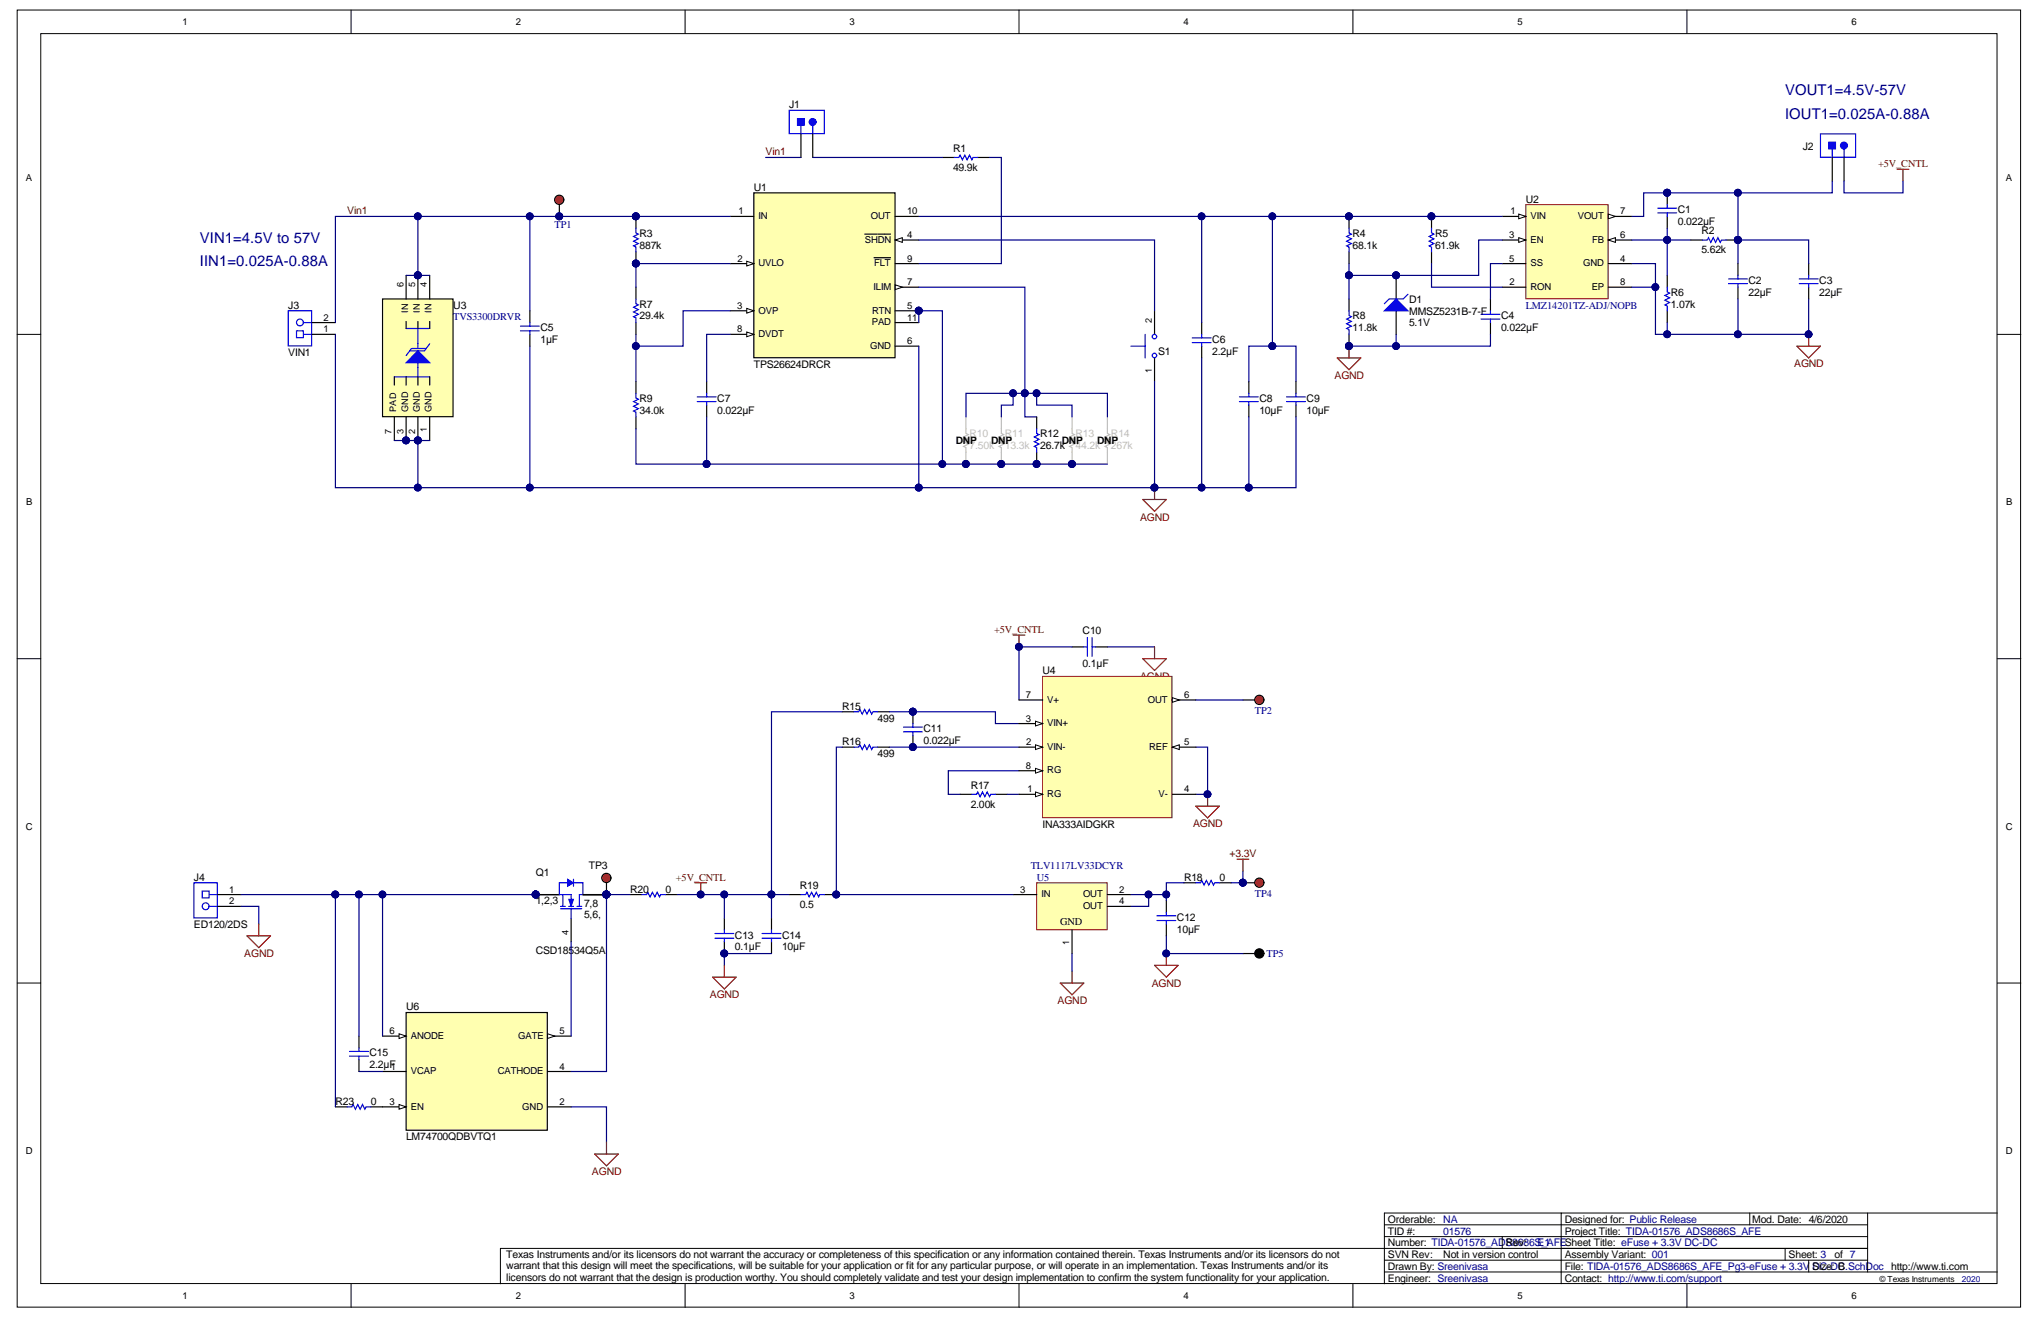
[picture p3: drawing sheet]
<svg xmlns="http://www.w3.org/2000/svg" width="432mm" height="279mm" viewBox="0 0 432 279" stroke-linecap="round" stroke-linejoin="round" font-family="sans-serif">
<defs><g id="words">
<g font-size="3.1" fill="#000080">
<text x="377.8" y="20.2">VOUT1=4.5V-57V</text>
<text x="377.8" y="25.2">IOUT1=0.025A-0.88A</text>
<text x="42.3" y="51.4">VIN1=4.5V to 57V</text>
<text x="42.3" y="56.3">IIN1=0.025A-0.88A</text>
</g>
<g font-size="2.2">
<text x="167" y="22.9">J1</text>
<text x="201.7" y="32.1">R1</text>
<text x="381.6" y="31.6">J2</text>
<text x="159.6" y="40.4">U1</text>
<text x="201.7" y="36.1">49.9k</text>
<text x="323" y="42.9">U2</text>
<text x="355.1" y="47.6">0.022µF</text>
<text x="355.1" y="45.1">C1</text>
<text x="135.4" y="52.6">887k</text>
<text x="135.4" y="50.1">R3</text>
<text x="286.3" y="52.6">68.1k</text>
<text x="286.3" y="50.1">R4</text>
<text x="303.8" y="52.6">61.9k</text>
<text x="303.8" y="50.1">R5</text>
<text x="360.1" y="53.6">5.62k</text>
<text x="360.1" y="49.6">R2</text>
<text x="61" y="65.3">J3</text>
<text x="95.9" y="65.3">U3</text>
<text x="135.4" y="65.1">R7</text>
<text x="298.3" y="64.1">D1</text>
<text x="353.6" y="65.1">1.07k</text>
<text x="353.6" y="62.6">R6</text>
<text x="370.1" y="62.6">22µF</text>
<text x="370.1" y="60.1">C2</text>
<text x="385.1" y="62.6">22µF</text>
<text x="385.1" y="60.1">C3</text>
<text x="114.4" y="70.1">C5</text>
<text x="135.4" y="67.6">29.4k</text>
<text x="286.3" y="70.1">11.8k</text>
<text x="286.3" y="67.6">R8</text>
<text x="298.3" y="69.1">5.1V</text>
<text x="298.3" y="66.6">MMSZ5231B-7-F</text>
<text x="317.7" y="70.1">0.022µF</text>
<text x="317.7" y="67.6">C4</text>
<text x="61" y="75.3">VIN1</text>
<text x="114.4" y="72.5">1µF</text>
<text x="159.6" y="77.8">TPS26624DRCR</text>
<text x="245.1" y="75">S1</text>
<text x="256.6" y="75">2.2µF</text>
<text x="256.6" y="72.5">C6</text>
<text x="135.4" y="87.5">34.0k</text>
<text x="135.4" y="85">R9</text>
<text x="151.8" y="87.5">0.022µF</text>
<text x="151.8" y="85">C7</text>
<text x="266.6" y="87.5">10µF</text>
<text x="266.6" y="85">C8</text>
<text x="276.6" y="87.5">10µF</text>
<text x="276.6" y="85">C9</text>
<text x="202.3" y="93.9">DNP</text>
<text x="209.8" y="93.9">DNP</text>
<text x="220.2" y="95">26.7k</text>
<text x="220.2" y="92.5">R12</text>
<text x="224.7" y="93.9">DNP</text>
<text x="232.2" y="93.9">DNP</text>
<text x="229.2" y="134.2">C10</text>
<text x="220.7" y="142.7">U4</text>
<text x="229.2" y="141.2">0.1µF</text>
<text x="178.3" y="150.1">R15</text>
<text x="185.8" y="152.6">499</text>
<text x="195.5" y="154.9">C11</text>
<text x="178.3" y="157.6">R16</text>
<text x="185.8" y="160.1">499</text>
<text x="195.5" y="157.4">0.022µF</text>
<text x="205.5" y="166.9">R17</text>
<text x="205.5" y="170.9">2.00k</text>
<text x="220.7" y="175.1">INA333AIDGKR</text>
<text x="113.4" y="185.3">Q1</text>
<text x="124.6" y="183.8">TP3</text>
<text x="41.1" y="186.3">J4</text>
<text x="113.4" y="191.3">1,2,3</text>
<text x="123.6" y="191.8">7,8</text>
<text x="133.4" y="188.8">R20</text>
<text x="140.8" y="188.8">0</text>
<text x="169.3" y="188.1">R19</text>
<text x="250.6" y="186.3">R18</text>
<text x="258.1" y="186.3">0</text>
<text x="41.1" y="196.3">ED120/2DS</text>
<text x="123.6" y="194.3">5,6,</text>
<text x="169.3" y="192.1">0.5</text>
<text x="224.4" y="195.8">GND</text>
<text x="249.1" y="197.3">10µF</text>
<text x="249.1" y="194.8">C12</text>
<text x="113.4" y="201.8">CSD18534Q5A</text>
<text x="155.6" y="201">0.1µF</text>
<text x="155.6" y="198.6">C13</text>
<text x="165.5" y="201">10µF</text>
<text x="165.5" y="198.6">C14</text>
<text x="86" y="213.8">U6</text>
<text x="78.2" y="226">2.2µF</text>
<text x="78.2" y="223.5">C15</text>
<text x="71" y="233.7">R23</text>
<text x="78.5" y="233.7">0</text>
<text x="86" y="241.2">LM74700QDBVTQ1</text>
<text x="293.8" y="263.7">Number: TIDA-01576_ADS8686SE_1AFESheet Title: eFuse + 3.3V DC-DC</text>
<text x="293.8" y="261.2">TID #:</text>
<text x="293.8" y="258.7">Orderable:</text>
<text x="318.7" y="263.7">Rev:</text>
<text x="331.2" y="261.2">Project Title: TIDA-01576_ADS8686S_AFE</text>
<text x="331.2" y="258.7">Designed for: Public Release</text>
<text x="370.9" y="258.7">Mod. Date: 4/6/2020</text>
<text x="107.2" y="266.1">Texas Instruments and/or its licensors do not warrant the accuracy or completeness of this specification or any information contained therein. Texas Instruments and/or its licensors do not</text>
<text x="107.2" y="268.6">warrant that this design will meet the specifications, will be suitable for your application or fit for any particular purpose, or will operate in an implementation. Texas Instruments and/or its</text>
<text x="293.8" y="268.7">Drawn By: Sreenivasa</text>
<text x="293.8" y="266.2">SVN Rev:</text>
<text x="305.5" y="266.2">Not in version control</text>
<text x="331.2" y="268.7">File: TIDA-01576_ADS8686S_AFE_Pg3-eFuse + 3.3V</text>
<text x="331.2" y="266.2">Assembly Variant: 001</text>
<text x="378.6" y="266.2">Sheet: 3</text>
<text x="383.6" y="268.7">Size: B.SchDoc</text>
<text x="388.3" y="266.2">of 7</text>
<text x="400.3" y="268.7">http://www.ti.com</text>
<text x="107.2" y="271">licensors do not warrant that the design is production worthy. You should completely validate and test your design implementation to confirm the system functionality for your application.</text>
<text x="293.8" y="271.2">Engineer: Sreenivasa</text>
<text x="331.2" y="271.2">Contact: http://www.ti.com/support</text>
</g>
<g font-size="2.2" fill="#800000">
<text x="162.1" y="32.9">Vin1</text>
<text x="397.5" y="35.3">+5V_CNTL</text>
<text x="73.5" y="45.4">Vin1</text>
<text x="379.8" y="77.7">AGND</text>
<text x="282.5" y="80.2">AGND</text>
<text x="241.3" y="110.2">AGND</text>
<text x="210.4" y="133.9">+5V_CNTL</text>
<text x="241.3" y="143.9">AGND</text>
<text x="252.5" y="175.1">AGND</text>
<text x="260.2" y="181.3">+3.3V</text>
<text x="143.1" y="186.3">+5V_CNTL</text>
<text x="51.7" y="202.5">AGND</text>
<text x="243.8" y="208.7">AGND</text>
<text x="150.3" y="211.2">AGND</text>
<text x="223.8" y="212.5">AGND</text>
<text x="125.3" y="248.7">AGND</text>
</g>
<g font-size="2.2" fill="#000080">
<text x="117.4" y="48.3">TP1</text>
<text x="323" y="65.3">LMZ14201TZ-ADJ/NOPB</text>
<text x="95.9" y="67.8">TVS3300DRVR</text>
<text x="265.6" y="151.1">TP2</text>
<text x="218.2" y="183.8">TLV1117LV33DCYR</text>
<text x="219.4" y="186.3">U5</text>
<text x="265.6" y="189.8">TP4</text>
<text x="268.1" y="202.5">TP5</text>
<text x="305.5" y="261.2">01576</text>
<text x="305.5" y="258.7">NA</text>
<text x="383.6" y="268.7">DC-DC</text>
</g>
<g font-size="2.2" fill="#c0bebc">
<text x="205.2" y="95">7.50k</text>
<text x="205.2" y="92.5">R10</text>
<text x="212.7" y="95">13.3k</text>
<text x="212.7" y="92.5">R11</text>
<text x="227.7" y="95">44.2k</text>
<text x="227.7" y="92.5">R13</text>
<text x="235.1" y="95">267k</text>
<text x="235.1" y="92.5">R14</text>
</g>
<g font-size="2">
<text x="38.6" y="5.3">1</text>
<text x="109.2" y="5.3">2</text>
<text x="179.8" y="5.3">3</text>
<text x="250.5" y="5.3">4</text>
<text x="321.2" y="5.3">5</text>
<text x="391.9" y="5.3">6</text>
<text x="5.5" y="38.3">A</text>
<text x="424.6" y="38.3">A</text>
<text x="156.3" y="45.4">1</text>
<text x="160.6" y="46.4">IN</text>
<text x="184.3" y="46.4">OUT</text>
<text x="192" y="45.4">10</text>
<text x="319.7" y="45.4">1</text>
<text x="324" y="46.4">VIN</text>
<text x="334" y="46.4">VOUT</text>
<text x="342.9" y="45.4">7</text>
<text x="183.1" y="51.4">SHDN</text>
<text x="192" y="50.4">4</text>
<text x="319.4" y="50.4">3</text>
<text x="324" y="51.4">EN</text>
<text x="337" y="51.4">FB</text>
<text x="342.9" y="50.4">6</text>
<text x="156.1" y="55.4">2</text>
<text x="160.6" y="56.4">UVLO</text>
<text x="185" y="56.4">FLT</text>
<text x="192" y="55.4">9</text>
<text x="319.4" y="55.4">5</text>
<text x="324" y="56.4">SS</text>
<text x="335.1" y="56.4">GND</text>
<text x="342.9" y="55.4">4</text>
<text x="156" y="65.3">3</text>
<text x="184.9" y="61.3">ILIM</text>
<text x="192" y="65.3">5</text>
<text x="192" y="60.3">7</text>
<text x="319.5" y="60.3">2</text>
<text x="324" y="61.3">RON</text>
<text x="336.9" y="61.3">EP</text>
<text x="342.9" y="60.3">8</text>
<text x="68.5" y="70.3">1</text>
<text x="68.5" y="67.8">2</text>
<text x="156" y="70.3">8</text>
<text x="160.6" y="66.3">OVP</text>
<text x="160.6" y="71.3">DVDT</text>
<text x="184.5" y="68.8">PAD</text>
<text x="184.6" y="66.3">RTN</text>
<text x="192" y="67.8">11</text>
<text x="184.2" y="73.8">GND</text>
<text x="192" y="72.8">6</text>
<text x="5.5" y="106.9">B</text>
<text x="424.6" y="106.9">B</text>
<text x="217.2" y="147.7">7</text>
<text x="221.7" y="148.7">V+</text>
<text x="243" y="148.7">OUT</text>
<text x="250.6" y="147.7">6</text>
<text x="217.2" y="152.7">3</text>
<text x="221.7" y="153.7">VIN+</text>
<text x="217.2" y="157.7">2</text>
<text x="221.7" y="158.7">VIN-</text>
<text x="243.2" y="158.7">REF</text>
<text x="250.6" y="157.7">5</text>
<text x="217.2" y="162.6">8</text>
<text x="217.5" y="167.6">1</text>
<text x="221.7" y="163.6">RG</text>
<text x="250.6" y="167.6">4</text>
<text x="221.7" y="168.6">RG</text>
<text x="245.2" y="168.6">V-</text>
<text x="5.5" y="175.5">C</text>
<text x="424.6" y="175.5">C</text>
<text x="48.5" y="188.8">1</text>
<text x="48.5" y="191.3">2</text>
<text x="215.9" y="188.8">3</text>
<text x="220.4" y="189.8">IN</text>
<text x="229.2" y="189.8">OUT</text>
<text x="236.9" y="188.8">2</text>
<text x="236.9" y="191.3">4</text>
<text x="229.2" y="192.3">OUT</text>
<text x="82.4" y="218.8">6</text>
<text x="87" y="219.8">ANODE</text>
<text x="109.7" y="219.8">GATE</text>
<text x="118.4" y="218.8">5</text>
<text x="82.7" y="226.3">1</text>
<text x="87" y="227.3">VCAP</text>
<text x="105.4" y="227.3">CATHODE</text>
<text x="118.4" y="226.3">4</text>
<text x="82.4" y="233.8">3</text>
<text x="118.4" y="233.8">2</text>
<text x="87" y="234.8">EN</text>
<text x="110.6" y="234.8">GND</text>
<text x="5.5" y="244.1">D</text>
<text x="424.6" y="244.1">D</text>
<text x="38.6" y="274.8">1</text>
<text x="109.2" y="274.8">2</text>
<text x="179.8" y="274.8">3</text>
<text x="250.5" y="274.8">4</text>
<text x="321.2" y="274.8">5</text>
<text x="391.9" y="274.8">6</text>
</g>
<g font-size="1.9">
<text x="85.4" y="60.8" transform="rotate(-90 85.4 60.8)">6</text>
<text x="87.9" y="60.8" transform="rotate(-90 87.9 60.8)">5</text>
<text x="90.4" y="60.8" transform="rotate(-90 90.4 60.8)">4</text>
<text x="86.4" y="66.1" transform="rotate(-90 86.4 66.1)">IN</text>
<text x="88.9" y="66.1" transform="rotate(-90 88.9 66.1)">IN</text>
<text x="91.4" y="66.1" transform="rotate(-90 91.4 66.1)">IN</text>
<text x="243.8" y="68.2" transform="rotate(-90 243.8 68.2)">2</text>
<text x="243.8" y="79" transform="rotate(-90 243.8 79)">1</text>
<text x="83.9" y="87.2" transform="rotate(-90 83.9 87.2)">PAD</text>
<text x="86.4" y="87.2" transform="rotate(-90 86.4 87.2)">GND</text>
<text x="88.9" y="87.2" transform="rotate(-90 88.9 87.2)">GND</text>
<text x="91.4" y="87.2" transform="rotate(-90 91.4 87.2)">GND</text>
<text x="82.9" y="91.7" transform="rotate(-90 82.9 91.7)">7</text>
<text x="85.4" y="91.7" transform="rotate(-90 85.4 91.7)">3</text>
<text x="87.9" y="91.7" transform="rotate(-90 87.9 91.7)">2</text>
<text x="90.4" y="91.5" transform="rotate(-90 90.4 91.5)">1</text>
<text x="120.3" y="197.8" transform="rotate(-90 120.3 197.8)">4</text>
<text x="226.3" y="200" transform="rotate(-90 226.3 200)">1</text>
</g>
<text font-size="1.8" x="397.8" y="271.2">© Texas Instruments</text>
<text font-size="1.8" fill="#000080" x="415.3" y="271.2">2020</text>
</g></defs>
<g fill="#fff" stroke="#000" stroke-width=".21">
<path d="M3.6 2.1h424.1v274.4h-424.1z"/>
<path d="M8.6 7.1h414.1v264.4h-414.1z"/>
</g>
<g fill="none" stroke="#000" stroke-width=".21">
<path d="M74.3 2.1v5M145 2.1v5M215.7 2.1v5M286.4 2.1v5M357.1 2.1v5M3.6 70.7h5M422.8 70.7h4.9M3.6 139.4h5M422.8 139.4h4.9M3.6 208h5M422.8 208h4.9M293 259.1h102.3"/>
<path d="M330.4 256.6h-37.4v15M370.4 256.6v2.5M395.3 256.6v12.5M422.8 256.6h-92.4v15M74.3 271.6v5M145 271.6v5M215.7 271.6v5M286.4 271.6v5M293 269.1h129.8M293 266.6h102.3M293 261.6h102.3M318 261.6v2.5"/>
<path d="M357.1 271.6v5M377.8 264.1v2.5M382.8 266.6v2.5M395.3 264.1h-289.4v7.5"/>
</g>
<path d="M61 65.7h5v7.5h-5z" fill="#fff" stroke="#00f" stroke-width=".25"/>
<path d="M64.3 68.2h1.7" fill="none" stroke="#00f" stroke-width=".25"/>
<circle cx="63.5" cy="68.2" r=".72" fill="#fff" stroke="#00f" stroke-width=".25"/>
<path d="M64.3 70.7h1.7" fill="none" stroke="#00f" stroke-width=".25"/>
<path d="M66 70.7h5M66 68.2h5" fill="none" stroke="#000" stroke-width=".25"/>
<path d="M62.8 70h1.4v1.4h-1.4z" fill="#fff" stroke="#00f" stroke-width=".25"/>
<path d="M199.5 33.3h2.5M207 33.3h2.5M134.6 80.7v2.5M134.6 88.2v2.5" fill="none" stroke="#000" stroke-width=".25"/>
<path d="M202 33.3h1l.2-.5 .5 1 .5-1 .5 1 .5-1 .5 1 .3-.5h1M134.6 83.2v1l.5 .3-1 .5 1 .5-1 .5 1 .5-1 .5 .5 .2v1" fill="none" stroke="#00f" stroke-width=".25"/>
<path d="M167 23.3h7.5v5h-7.5z" fill="#fff" stroke="#00f" stroke-width=".25"/>
<g fill="none" stroke="#00f" stroke-width=".25">
<path d="M169.5 26.6v1.7M172 26.6v1.7M134.6 48.3v1l.5 .2-1 .5 1 .5-1 .5 1 .5-1 .5 .5 .3v1M110.2 69h4M110.2 70h4M112.2 68.2v.8M112.2 70v.7M134.6 63.3v1l.5 .2-1 .5 1 .5-1 .5 1 .5-1 .5 .5 .2v1M147.6 84h4M147.6 85h4M149.6 83.2v.8M149.6 85v.7"/>
<path d="M262.3 84h4M262.3 85h4M264.3 83.2v.8M264.3 85v.7M272.3 84h4M272.3 85h4M274.3 83.2v.8M274.3 85v.7"/>
</g>
<circle cx="172" cy="25.8" r=".72" fill="#00f" stroke="#00f" stroke-width=".25"/>
<g fill="none" stroke="#000" stroke-width=".25">
<path d="M169.5 28.3v5M172 28.3v5M134.6 45.8v2.5M134.6 53.3v2.5M112.2 65.7v2.5M112.2 70.7v2.5M134.6 60.8v2.5M134.6 68.2v2.5M149.6 80.7v2.5M149.6 85.7v2.5M264.3 80.7v2.5M264.3 85.7v2.5"/>
<path d="M274.3 80.7v2.5M274.3 85.7v2.5"/>
</g>
<path d="M168.8 25.1h1.4v1.4h-1.4z" fill="#00f" stroke="#00f" stroke-width=".21"/>
<g fill="#000080" stroke="#000080" stroke-width=".21">
<circle cx="134.6" cy="45.8" r=".72"/>
<circle cx="134.6" cy="55.7" r=".72"/>
</g>
<path d="M159.6 40.8h29.8v34.9h-29.8z" fill="#ffffb0" stroke="#000" stroke-width=".25"/>
<path d="M154.6 45.8h5M154.6 55.8h5" fill="none" stroke="#000" stroke-width=".25"/>
<path d="M158.1 55.3l1.5 .5-1.5 .5z" fill="#fff"/>
<path d="M158.1 55.3l1.5 .5-1.5 .5z" fill="none" stroke="#000" stroke-width=".21"/>
<path d="M154.6 65.7h5" fill="none" stroke="#000" stroke-width=".25"/>
<path d="M158.1 65.3l1.5 .4-1.5 .5z" fill="#fff"/>
<path d="M158.1 65.3l1.5 .4-1.5 .5z" fill="none" stroke="#000" stroke-width=".21"/>
<path d="M189.5 50.8h5" fill="none" stroke="#000" stroke-width=".25"/>
<path d="M189.5 50.8l1.5-.5v1z" fill="#fff"/>
<path d="M189.5 50.8l1.5-.5v1z" fill="none" stroke="#000" stroke-width=".21"/>
<path d="M183.1 49.5h1.1M184.4 49.5h1.2M185.8 49.5h1.3M187.2 49.5h1.3M189.5 65.7h5M189.5 73.2h5M189.5 60.8h5" fill="none" stroke="#000" stroke-width=".25"/>
<circle cx="194.5" cy="65.7" r=".72" fill="#000080" stroke="#000080" stroke-width=".21"/>
<path d="M189.5 60.3l1.5 .5-1.5 .5z" fill="#fff"/>
<path d="M189.5 60.3l1.5 .5-1.5 .5z" fill="none" stroke="#000" stroke-width=".21"/>
<path d="M154.6 70.7h5" fill="none" stroke="#000" stroke-width=".25"/>
<path d="M158.1 70.2l1.5 .5-1.5 .5z" fill="#fff"/>
<path d="M158.1 70.2l1.5 .5-1.5 .5z" fill="none" stroke="#000" stroke-width=".21"/>
<path d="M185 54.5h1.2M186.2 54.5h1.1M187.3 54.5h1.2M189.5 55.8h5M189.5 45.8h5M189.5 68.2h5M244.4 65.7v5M244.4 75.7v5M254.4 68.2v2.5M254.4 73.2v2.5M219.4 88.2v2.5M219.4 95.7v2.5" fill="none" stroke="#000" stroke-width=".25"/>
<g fill="#000080" stroke="#000080" stroke-width=".21">
<circle cx="194.5" cy="65.7" r=".72"/>
<circle cx="219.4" cy="98.2" r=".72"/>
<circle cx="211.9" cy="98.2" r=".72"/>
<circle cx="204.4" cy="98.2" r=".72"/>
<circle cx="226.9" cy="98.2" r=".72"/>
</g>
<g fill="none" stroke="#00f" stroke-width=".25">
<path d="M239.4 73.2h3M242.4 70.7v5M252.4 71.5h4M252.4 72.5h4M254.4 70.7v.8M254.4 72.5v.7M219.4 90.7v1l.5 .2-1 .5 1 .5-1 .5 1 .5-1 .5 .5 .3v1"/>
<circle cx="244.4" cy="75.2" r=".47"/>
<circle cx="244.4" cy="71.2" r=".47"/>
</g>
<path d="M204.5 88.2v3.5l.5 .2-1 .5 1 .5-1 .5 1 .5-1 .5 .5 .3v3.5M211.9 88.2v3.5l.5 .2-1 .5 1 .5-1 .5 1 .5-1 .5 .5 .3v3.5M226.9 88.2v3.5l.5 .2-1 .5 1 .5-1 .5 1 .5-1 .5 .5 .3v3.5M234.4 88.2v3.5l.5 .2-1 .5 1 .5-1 .5 1 .5-1 .5 .5 .3v3.5" fill="none" stroke="#c0bebc" stroke-width=".25"/>
<path d="M401.5 35.8h2.5M402.8 35.8v2.5" fill="none" stroke="#800000" stroke-width=".25"/>
<path d="M385.3 28.3h7.5v5h-7.5z" fill="#fff" stroke="#00f" stroke-width=".25"/>
<path d="M387.8 31.6v1.7M390.3 31.6v1.7" fill="none" stroke="#00f" stroke-width=".25"/>
<circle cx="390.3" cy="30.8" r=".72" fill="#00f" stroke="#00f" stroke-width=".25"/>
<path d="M387.8 33.3v5M390.3 33.3v5" fill="none" stroke="#000" stroke-width=".25"/>
<path d="M387.1 30.1h1.4v1.4h-1.4z" fill="#00f" stroke="#00f" stroke-width=".21"/>
<circle cx="118.4" cy="42.3" r=".97" fill="#ee0e22" stroke="#000" stroke-width=".25"/>
<path d="M118.4 43.3v2.5" fill="none" stroke="#000" stroke-width=".25"/>
<circle cx="118.4" cy="45.8" r=".72" fill="#000080" stroke="#000080" stroke-width=".21"/>
<path d="M219.4 186.8h14.9v9.9h-14.9z" fill="#ffffb0" stroke="#800000" stroke-width=".21"/>
<path d="M153.3 194.2v2.5M153.3 199.2v2.5M163.3 194.2v2.5M163.3 199.2v2.5M214.4 189.3h5M226.9 196.7v5M234.4 189.3h5M234.4 191.8h5" fill="none" stroke="#000" stroke-width=".25"/>
<circle cx="153.3" cy="201.7" r=".72" fill="#000080" stroke="#000080" stroke-width=".21"/>
<path d="M151.3 197.5h4M151.3 198.5h4M153.3 196.7v.8M153.3 198.5v.7M161.3 197.5h4M161.3 198.5h4M163.3 196.7v.8M163.3 198.5v.7" fill="none" stroke="#00f" stroke-width=".25"/>
<circle cx="266.6" cy="186.7" r=".97" fill="#ee0e22" stroke="#000" stroke-width=".25"/>
<path d="M246.9 190.5v2.5M246.9 195.5v2.5M263.1 186.8h2.5M263.1 201.7h2.5" fill="none" stroke="#000" stroke-width=".25"/>
<circle cx="263.1" cy="186.7" r=".72" fill="#000080" stroke="#000080" stroke-width=".21"/>
<path d="M244.9 193.8h4M244.9 194.7h4M246.9 193v.8M246.9 194.7v.8" fill="none" stroke="#00f" stroke-width=".25"/>
<circle cx="266.6" cy="201.7" r=".97" fill="#000" stroke="#000" stroke-width=".25"/>
<circle cx="128.3" cy="185.7" r=".97" fill="#ee0e22" stroke="#000" stroke-width=".25"/>
<path d="M128.4 186.8v2.5" fill="none" stroke="#000" stroke-width=".25"/>
<circle cx="128.3" cy="189.2" r=".72" fill="#000080" stroke="#000080" stroke-width=".21"/>
<path d="M86 214.2h29.8v24.9h-29.8z" fill="#ffffb0" stroke="#000" stroke-width=".25"/>
<path d="M115.9 219.2h5" fill="none" stroke="#000" stroke-width=".25"/>
<path d="M115.9 218.7l1.5 .5-1.5 .5z" fill="#fff"/>
<path d="M115.9 218.7l1.5 .5-1.5 .5z" fill="none" stroke="#000" stroke-width=".21"/>
<path d="M81 226.7h5M81 234.2h5M115.9 226.7h5" fill="none" stroke="#000" stroke-width=".25"/>
<path d="M84.5 233.7l1.5 .5-1.5 .5z" fill="#fff"/>
<path d="M84.5 233.7l1.5 .5-1.5 .5z" fill="none" stroke="#000" stroke-width=".21"/>
<path d="M81 219.2h5M115.9 234.2h5" fill="none" stroke="#000" stroke-width=".25"/>
<path d="M84.5 218.7l1.5 .5-1.5 .5z" fill="#fff"/>
<path d="M84.5 218.7l1.5 .5-1.5 .5z" fill="none" stroke="#000" stroke-width=".21"/>
<path d="M71 234.2h2.5M78.5 234.2h2.5" fill="none" stroke="#000" stroke-width=".25"/>
<path d="M73.5 234.2h1l.2-.5 .5 1 .5-1 .5 1 .5-1 .5 1 .3-.5h1" fill="none" stroke="#00f" stroke-width=".25"/>
<path d="M41.1 186.8h4.9v7.4h-4.9z" fill="#fff" stroke="#00f" stroke-width=".25"/>
<path d="M44.3 191.8h1.7" fill="none" stroke="#00f" stroke-width=".25"/>
<circle cx="43.5" cy="191.7" r=".72" fill="#fff" stroke="#00f" stroke-width=".25"/>
<path d="M44.3 189.3h1.7" fill="none" stroke="#00f" stroke-width=".25"/>
<path d="M46 189.3h5M46 191.8h5" fill="none" stroke="#000" stroke-width=".25"/>
<path d="M42.8 188.5h1.4v1.5h-1.4z" fill="#fff" stroke="#00f" stroke-width=".25"/>
<path d="M147.1 186.8h2.5M148.3 186.8v2.5" fill="none" stroke="#800000" stroke-width=".25"/>
<g fill="#000080" stroke="#000080" stroke-width=".21">
<circle cx="148.3" cy="189.2" r=".72"/>
<circle cx="128.3" cy="189.2" r=".72"/>
<circle cx="113.4" cy="189.2" r=".72"/>
</g>
<path d="M113.4 189.3h5M120.9 194.2v5M123.4 189.3h5" fill="none" stroke="#000" stroke-width=".25"/>
<path d="M118.4 189.3h2.5v2.5M118.6 192.3h4.5M118.6 191.8h1M119.1 189.3v2.5M120.4 191.8h1M120.9 192.3v1.9M122.1 191.8h1M122.6 189.3v2.5" fill="none" stroke="#00f" stroke-width=".25"/>
<path d="M120.4 190.3h1l-.5 1.5z" fill="#00f"/>
<path d="M120.4 190.3h1l-.5 1.5z" fill="none" stroke="#00f" stroke-width=".21"/>
<path d="M122.6 189.3h.8" fill="none" stroke="#00f" stroke-width=".25"/>
<path d="M113.4 189.3h5M123.4 189.3h5" fill="none" stroke="#000" stroke-width=".25"/>
<g fill="#000080" stroke="#000080" stroke-width=".21">
<circle cx="113.4" cy="189.2" r=".72"/>
<circle cx="128.3" cy="189.2" r=".72"/>
</g>
<path d="M120.1 186l1.3 .8-1.3 .7z" fill="#00f"/>
<path d="M120.1 186l1.3 .8-1.3 .7z" fill="none" stroke="#00f" stroke-width=".21"/>
<path d="M120.1 186.8h-1.7v2.5M121.4 186v1.5M121.4 186.8h2v2.5M253.1 186.8h1l.3-.5 .5 1 .5-1 .5 1 .5-1 .5 1 .2-.5h1M74 222.4h4M74 223.4h4M76 221.7v.7M76 223.4v.8" fill="none" stroke="#00f" stroke-width=".25"/>
<path d="M123.4 189.3h5M250.6 186.8h2.5M258.1 186.8h2.5M76 219.2v2.5M76 224.2v2.5" fill="none" stroke="#000" stroke-width=".25"/>
<g fill="#000080" stroke="#000080" stroke-width=".21">
<circle cx="128.3" cy="189.2" r=".72"/>
<circle cx="113.4" cy="189.2" r=".72"/>
</g>
<path d="M323 43.3h17.4v19.9h-17.4z" fill="#ffffb0" stroke="#800000" stroke-width=".21"/>
<path d="M318 45.8h5" fill="none" stroke="#000" stroke-width=".25"/>
<path d="M321.5 45.3l1.5 .5-1.5 .5z" fill="#fff"/>
<path d="M321.5 45.3l1.5 .5-1.5 .5z" fill="none" stroke="#000" stroke-width=".21"/>
<path d="M318 50.8h5" fill="none" stroke="#000" stroke-width=".25"/>
<path d="M321.5 50.3l1.5 .5-1.5 .5z" fill="#fff"/>
<path d="M321.5 50.3l1.5 .5-1.5 .5z" fill="none" stroke="#000" stroke-width=".21"/>
<path d="M318 55.8h5M340.4 55.8h5M340.4 50.8h5" fill="none" stroke="#000" stroke-width=".25"/>
<path d="M340.4 50.8l1.5-.5v1z" fill="#fff"/>
<path d="M340.4 50.8l1.5-.5v1z" fill="none" stroke="#000" stroke-width=".21"/>
<path d="M340.4 45.8h5M318 60.8h5" fill="none" stroke="#000" stroke-width=".25"/>
<path d="M340.4 45.3l1.5 .5-1.5 .5z" fill="#fff"/>
<path d="M340.4 45.3l1.5 .5-1.5 .5z" fill="none" stroke="#000" stroke-width=".21"/>
<path d="M295.5 58.3v5M303 45.8v2.5M303 53.3v2.5M352.9 40.8v2.5M352.9 45.8v2.5M357.9 50.8h2.5M365.4 50.8h2.5M295.5 65.7v5M315.5 63.3v2.4M315.5 68.2v2.5M340.4 60.8h5" fill="none" stroke="#000" stroke-width=".25"/>
<g fill="#000080" stroke="#000080" stroke-width=".21">
<circle cx="303" cy="45.8" r=".72"/>
<circle cx="367.8" cy="50.8" r=".72"/>
<circle cx="352.9" cy="40.8" r=".72"/>
<circle cx="295.5" cy="58.2" r=".72"/>
</g>
<path d="M303 48.3v1l.5 .2-1 .5 1 .5-1 .5 1 .5-1 .5 .5 .3v1M350.9 44h4M350.9 45h4M352.9 43.3v.7M352.9 45v.8M360.4 50.8h1l.2-.5 .5 1 .5-1 .5 1 .5-1 .5 1 .3-.5h1M313.5 66.5h4M313.5 67.5h4M315.5 65.7v.8M315.5 67.5v.7" fill="none" stroke="#00f" stroke-width=".25"/>
<path d="M295.5 63.3l2.5 2.4h-5z" fill="#00f"/>
<g fill="none" stroke="#00f" stroke-width=".25">
<path d="M285.5 48.3v1l.5 .2-1 .5 1 .5-1 .5 1 .5-1 .5 .5 .3v1M365.9 59h4M367.9 58.3v.7M380.8 59h4M382.8 58.3v.7M285.5 65.7v1l.5 .3-1 .5 1 .5-1 .5 1 .5-1 .5 .5 .2v1M295.5 63.3l2.5 2.4h-5zM298 62.3l-1 1h-3l-1 1M352.9 60.8v1l.5 .2-1 .5 1 .5-1 .5 1 .5-1 .5 .5 .3v.9M365.9 60h4M367.9 60v.8M380.8 60h4"/>
<path d="M382.8 60v.8M229.4 136.9h.8M230.2 134.9v4M231.2 134.9v4M231.2 136.9h.7M180.8 150.6h1l.2-.5 .5 1 .5-1 .5 1 .5-1 .5 1 .3-.5h1M180.8 158.1h1l.2-.5 .5 1 .5-1 .5 1 .5-1 .5 1 .3-.5h1M191.2 153.8h4M191.2 154.8h4M193.2 153.1v.7M193.2 154.8v.8M169.5 189.3h1l.3-.5 .5 1 .5-1 .5 1 .5-1 .5 1 .2-.5h1"/>
</g>
<g fill="#000080" stroke="#000080" stroke-width=".21">
<circle cx="295.5" cy="58.2" r=".72"/>
<circle cx="285.5" cy="45.8" r=".72"/>
<circle cx="285.5" cy="73.2" r=".72"/>
<circle cx="193.2" cy="150.6" r=".72"/>
<circle cx="193.2" cy="158" r=".72"/>
<circle cx="177" cy="189.2" r=".72"/>
<circle cx="215.7" cy="136.8" r=".72"/>
</g>
<g fill="none" stroke="#000" stroke-width=".25">
<path d="M285.5 45.8v2.5M285.5 53.3v2.5M352.9 58.3v2.5M367.9 55.8v2.5M382.8 55.8v2.5M285.5 63.3v2.4M285.5 70.7v2.5M352.9 65.7v2.5M367.9 60.8v2.5M382.8 60.8v2.5M226.9 136.9h2.5M231.9 136.9h2.5"/>
<path d="M178.3 150.6h2.5M178.3 158.1h2.5M185.8 150.6h2.4M185.8 158.1h2.4M193.2 150.6v2.5M193.2 155.6v2.5M167 189.3h2.5M174.5 189.3h2.5"/>
</g>
<path d="M214.4 134.4h2.5M215.7 134.4v2.5" fill="none" stroke="#800000" stroke-width=".25"/>
<circle cx="266.6" cy="148.1" r=".97" fill="#ee0e22" stroke="#000" stroke-width=".25"/>
<path d="M263.1 148.1h2.5M203.2 168.1h2.5M210.7 168.1h2.5" fill="none" stroke="#000" stroke-width=".25"/>
<path d="M205.7 168.1h1l.3-.5 .5 .9 .5-.9 .5 .9 .5-.9 .5 .9 .2-.4h1" fill="none" stroke="#00f" stroke-width=".25"/>
<path d="M81 63.3h14.9v24.9h-14.9z" fill="#ffffb0" stroke="#000" stroke-width=".25"/>
<path d="M86 58.3v5M88.5 58.3v5M91 58.3v5M83.5 88.2v5M86 88.2v5M88.5 88.2v5M91 88.2v5" fill="none" stroke="#000" stroke-width=".25"/>
<g fill="#000080" stroke="#000080" stroke-width=".21">
<circle cx="88.4" cy="58.2" r=".72"/>
<circle cx="88.4" cy="93.2" r=".72"/>
<circle cx="85.9" cy="93.2" r=".72"/>
</g>
<path d="M88.5 72.7v1M88.5 76.7v1" fill="none" stroke="#00f" stroke-width=".25"/>
<path d="M88.5 74.2l2.5 2.5h-5z" fill="#00f"/>
<path d="M83.5 79.7h7.5M86 69.5h5M88.5 74.2l2.5 2.5h-5zM88.5 69.5v3.2M88.5 77.7v2M90.2 73.7h-3.1l-1.1 1.5M91 72.7l-1.2 1.5h-3.1M135.9 189.3h1l.2-.5 .5 1 .5-1 .5 1 .5-1 .5 1 .2-.5h1" fill="none" stroke="#00f" stroke-width=".25"/>
<path d="M83.5 79.7v1.8M86 68v1.5M86 79.7v1.8M88.5 68v1.5M88.5 79.7v1.8M91 68v1.5M91 79.7v1.8M133.4 189.3h2.5M140.8 189.3h2.5" fill="none" stroke="#000" stroke-width=".25"/>
<g fill="#000080" stroke="#000080" stroke-width=".21">
<circle cx="88.4" cy="58.2" r=".72"/>
<circle cx="88.4" cy="93.2" r=".72"/>
<circle cx="85.9" cy="93.2" r=".72"/>
<circle cx="134.6" cy="55.7" r=".72"/>
<circle cx="134.6" cy="73.2" r=".72"/>
<circle cx="194.5" cy="65.7" r=".72"/>
<circle cx="194.5" cy="103.2" r=".72"/>
<circle cx="244.4" cy="103.2" r=".72"/>
<circle cx="149.6" cy="98.2" r=".72"/>
<circle cx="112.1" cy="103.2" r=".72"/>
<circle cx="269.3" cy="73.2" r=".72"/>
<circle cx="264.3" cy="103.2" r=".72"/>
<circle cx="254.3" cy="103.2" r=".72"/>
<circle cx="254.3" cy="45.8" r=".72"/>
<circle cx="134.6" cy="45.8" r=".72"/>
<circle cx="226.9" cy="98.2" r=".72"/>
<circle cx="219.4" cy="98.2" r=".72"/>
<circle cx="211.9" cy="98.2" r=".72"/>
<circle cx="204.4" cy="98.2" r=".72"/>
<circle cx="199.4" cy="98.2" r=".72"/>
<circle cx="88.4" cy="45.8" r=".72"/>
<circle cx="112.1" cy="45.8" r=".72"/>
<circle cx="118.4" cy="45.8" r=".72"/>
<circle cx="243.1" cy="189.2" r=".72"/>
<circle cx="246.8" cy="201.7" r=".72"/>
<circle cx="153.3" cy="201.7" r=".72"/>
<circle cx="76" cy="189.2" r=".72"/>
<circle cx="71" cy="189.2" r=".72"/>
<circle cx="128.3" cy="189.2" r=".72"/>
<circle cx="113.4" cy="189.2" r=".72"/>
<circle cx="80.9" cy="189.2" r=".72"/>
<circle cx="246.8" cy="189.2" r=".72"/>
<circle cx="263.1" cy="186.7" r=".72"/>
<circle cx="216.9" cy="83.2" r=".72"/>
<circle cx="214.4" cy="83.2" r=".72"/>
<circle cx="219.4" cy="83.2" r=".72"/>
<circle cx="285.5" cy="58.2" r=".72"/>
<circle cx="295.5" cy="58.2" r=".72"/>
<circle cx="352.9" cy="50.8" r=".72"/>
<circle cx="367.8" cy="50.8" r=".72"/>
<circle cx="352.9" cy="40.8" r=".72"/>
<circle cx="350.4" cy="60.7" r=".72"/>
<circle cx="382.8" cy="70.7" r=".72"/>
<circle cx="367.8" cy="70.7" r=".72"/>
<circle cx="352.9" cy="70.7" r=".72"/>
<circle cx="295.5" cy="73.2" r=".72"/>
<circle cx="285.5" cy="73.2" r=".72"/>
<circle cx="367.8" cy="40.8" r=".72"/>
<circle cx="269.3" cy="45.8" r=".72"/>
<circle cx="303" cy="45.8" r=".72"/>
<circle cx="285.5" cy="45.8" r=".72"/>
<circle cx="163.3" cy="189.2" r=".72"/>
<circle cx="153.3" cy="189.2" r=".72"/>
<circle cx="193.2" cy="158" r=".72"/>
<circle cx="193.2" cy="150.6" r=".72"/>
<circle cx="177" cy="189.2" r=".72"/>
<circle cx="215.7" cy="136.8" r=".72"/>
<circle cx="255.6" cy="168" r=".72"/>
<circle cx="88.4" cy="103.2" r=".72"/>
<circle cx="148.3" cy="189.2" r=".72"/>
</g>
<g fill="none" stroke="#000080" stroke-width=".25">
<path d="M162.1 33.3h7.4M172 33.3h27.5M209.5 33.3h2.4v22.5h-17.4M387.8 38.3v2.5h-39.9v5h-2.5M390.3 38.3v2.5h12.5v-2.5M86 58.3h5M88.5 45.8v12.5M112.2 45.8h42.4M154.6 55.8h-20v5M194.5 45.8h59.9v22.4M194.5 50.8h49.9v14.9M254.4 45.8h14.9"/>
<path d="M285.5 55.8v7.5M303 55.8v5h15M318 50.8h-5v7.5h-27.5M318 55.8h-2.5v7.5M318 45.8h-48.7v27.4M345.4 50.8h12.5M345.4 55.8h5v14.9h2.5M352.9 48.3v10M367.9 50.8h14.9v5M367.9 40.8v15M71 70.7v32.5h123.5M112.2 65.7v-19.9h-41.2v22.4"/>
<path d="M112.2 73.2v30M134.6 70.7v10M154.6 70.7h-5v10M154.6 65.7h-10v7.5h-10M194.5 68.2v-2.5h5v32.5M194.5 60.8h22.4v22.4h2.5v2.5h7.5v2.5M194.5 73.2v30M254.4 75.7v27.5h9.9M269.3 73.2h5v7.5M269.3 73.2h-5v7.5M285.5 73.2h10M295.5 70.7v2.5h20v-2.5"/>
<path d="M345.4 60.8h5M367.9 63.3v7.4h-15v-2.5M382.8 63.3v7.4h-14.9M83.5 93.2h7.5M88.5 93.2v10M134.6 90.7v7.5h15M149.6 98.2h84.8M149.6 88.2v10M204.5 88.2v-5h9.9v2.5h-2.5v2.5M214.4 83.2h2.5v5h2.5M219.4 83.2h15v5M244.4 80.7v22.5"/>
<path d="M264.3 88.2v15M274.3 88.2v15h-10M194.5 103.2h59.9M226.9 136.9h-11.2v11.2M234.4 136.9h10M178.3 150.6h-15v43.6M178.3 158.1h-1.3v31.2h37.4M188.2 158.1h27.5M188.2 150.6h22.5v2.5h5M253.1 158.1h2.5v10h-2.5M253.1 148.1h10M213.2 168.1h2.5"/>
<path d="M215.7 163.1h-15v5h2.5M51 191.8h3.8v3.7M51 189.3h20M71 189.3h10M71 189.3v44.9M76 189.3v29.9M113.4 189.3h-32.4v29.9M120.9 199.2v20M133.4 189.3h-5v37.4h-7.5M143.3 189.3h10M167 189.3h-13.7v4.9M239.4 189.3h7.5v1.2"/>
<path d="M243.1 189.3v2.5h-3.7M246.9 198v3.7h16.2M250.6 186.8h-3.7v2.5M263.1 184.3v2.5h-2.5M163.3 201.7h-10v2.5M226.9 201.7v3.8M76 226.7h5M120.9 234.2h7.5v7.5"/>
</g>
<g fill="none" stroke="#800000" stroke-width=".25">
<path d="M283 75.7h5l-2.5 2.5zM285.5 73.2v2.5M380.3 73.2h5l-2.5 2.5zM382.8 70.7v2.5M241.9 105.7h5l-2.5 2.5zM244.4 103.2v2.5M241.9 139.4h5l-2.5 2.5zM244.4 136.9v2.5M253.1 170.5h5l-2.5 2.5zM255.6 168.1v2.4M150.8 206.7h5l-2.5 2.5zM153.3 204.2v2.5"/>
<path d="M224.4 208h5l-2.5 2.5zM226.9 205.5v2.5M244.4 204.2h5l-2.5 2.5zM246.9 201.7v2.5M125.9 244.2h5l-2.5 2.4zM128.4 241.7v2.5"/>
</g>
<path d="M220.7 143.1h27.4v29.9h-27.4z" fill="#ffffb0" stroke="#800000" stroke-width=".21"/>
<path d="M215.7 168.1h5" fill="none" stroke="#000" stroke-width=".25"/>
<path d="M219.2 167.6l1.5 .5-1.5 .4z" fill="#fff"/>
<path d="M219.2 167.6l1.5 .5-1.5 .4z" fill="none" stroke="#000" stroke-width=".21"/>
<path d="M215.7 158.1h5" fill="none" stroke="#000" stroke-width=".25"/>
<path d="M219.2 157.6l1.5 .5-1.5 .5z" fill="#fff"/>
<path d="M219.2 157.6l1.5 .5-1.5 .5z" fill="none" stroke="#000" stroke-width=".21"/>
<path d="M215.7 153.1h5" fill="none" stroke="#000" stroke-width=".25"/>
<path d="M219.2 152.6l1.5 .5-1.5 .5z" fill="#fff"/>
<path d="M219.2 152.6l1.5 .5-1.5 .5z" fill="none" stroke="#000" stroke-width=".21"/>
<path d="M248.1 158.1h5M248.1 168.1h5" fill="none" stroke="#000" stroke-width=".25"/>
<path d="M248.1 158.1l1.5-.5v1z" fill="#fff"/>
<path d="M248.1 158.1l1.5-.5v1z" fill="none" stroke="#000" stroke-width=".21"/>
<path d="M248.1 148.1h5" fill="none" stroke="#000" stroke-width=".25"/>
<path d="M248.1 147.6l1.5 .5-1.5 .5z" fill="#fff"/>
<path d="M248.1 147.6l1.5 .5-1.5 .5z" fill="none" stroke="#000" stroke-width=".21"/>
<path d="M215.7 148.1h5M215.7 163.1h5" fill="none" stroke="#000" stroke-width=".25"/>
<path d="M219.2 162.6l1.5 .5-1.5 .5z" fill="#fff"/>
<path d="M219.2 162.6l1.5 .5-1.5 .5z" fill="none" stroke="#000" stroke-width=".21"/>
<path d="M52.3 198h5l-2.5 2.5zM54.8 195.5v2.5M261.8 181.8h2.5M263.1 181.8v2.5" fill="none" stroke="#800000" stroke-width=".25"/>
<use href="#words"/>
</svg>
